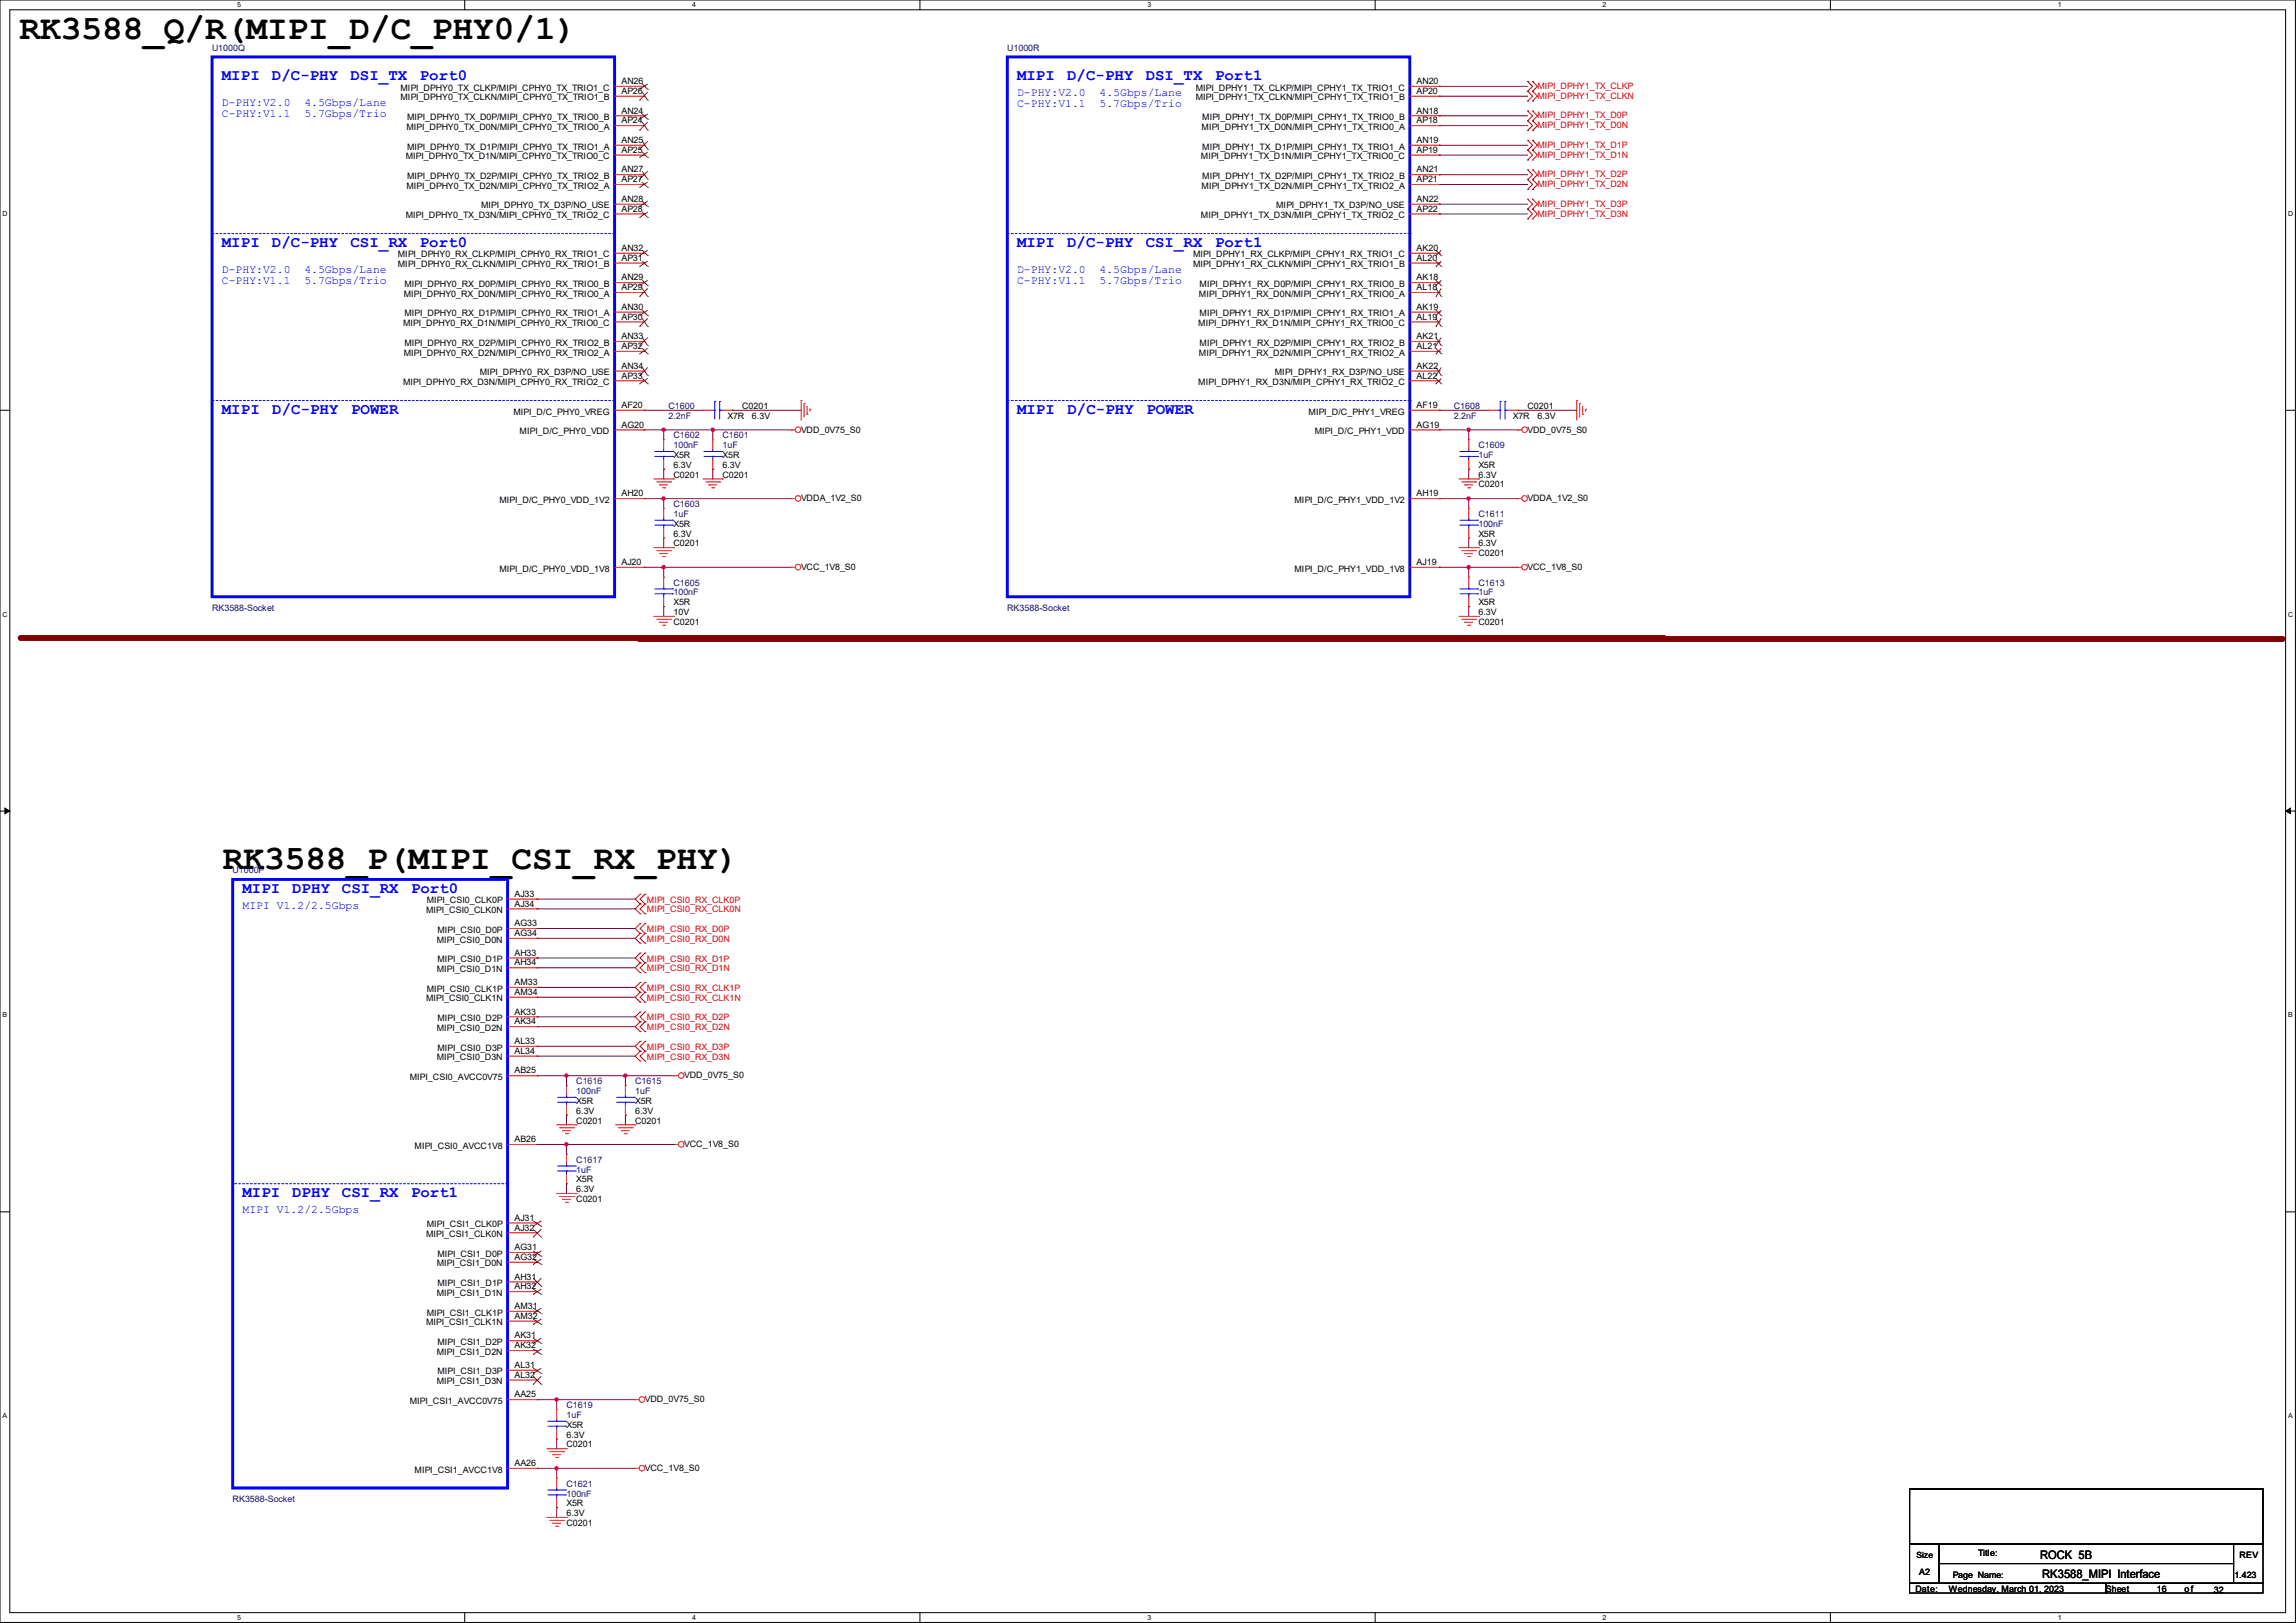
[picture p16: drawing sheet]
<svg xmlns="http://www.w3.org/2000/svg" width="297mm" height="210mm" viewBox="0 0 297 210" stroke-linecap="round" stroke-linejoin="round" font-family="sans-serif">
<defs><g id="words">
<g font-size="4.4">
<text x="2.5" y="5">RK3588_Q/R(MIPI_D/C_PHY0/1)</text>
<text x="28.8" y="112.4">RK3588_P(MIPI_CSI_RX_PHY)</text>
</g>
<g font-size="2" fill="#00f">
<text x="28.7" y="10.3">MIPI</text>
<text x="35.2" y="10.3">D/C-PHY</text>
<text x="45.3" y="10.3">DSI_TX</text>
<text x="54.3" y="10.3">Port0</text>
<text x="131.6" y="10.3">MIPI</text>
<text x="138" y="10.3">D/C-PHY</text>
<text x="148.2" y="10.3">DSI_TX</text>
<text x="157.2" y="10.3">Port1</text>
<text x="28.7" y="31.9">MIPI</text>
<text x="35.2" y="31.9">D/C-PHY</text>
<text x="45.3" y="31.9">CSI_RX</text>
<text x="54.3" y="31.9">Port0</text>
<text x="131.6" y="31.9">MIPI</text>
<text x="138" y="31.9">D/C-PHY</text>
<text x="148.2" y="31.9">CSI_RX</text>
<text x="157.2" y="31.9">Port1</text>
<text x="28.7" y="53.5">MIPI</text>
<text x="35.2" y="53.5">D/C-PHY</text>
<text x="45.4" y="53.5">POWER</text>
<text x="131.6" y="53.5">MIPI</text>
<text x="138.1" y="53.5">D/C-PHY</text>
<text x="148.3" y="53.5">POWER</text>
<text x="31.4" y="115.5">MIPI</text>
<text x="37.8" y="115.5">DPHY</text>
<text x="44.2" y="115.5">CSI_RX</text>
<text x="53.2" y="115.5">Port0</text>
<text x="31.4" y="154.9">MIPI</text>
<text x="37.8" y="154.9">DPHY</text>
<text x="44.2" y="154.9">CSI_RX</text>
<text x="53.2" y="154.9">Port1</text>
</g>
<g font-size="1.5" fill="#00f">
<text x="28.7" y="13.7">D-PHY:V2.0</text>
<text x="28.7" y="15.2">C-PHY:V1.1</text>
<text x="39.4" y="13.7">4.5Gbps/Lane</text>
<text x="39.4" y="15.2">5.7Gbps/Trio</text>
<text x="131.6" y="12.4">D-PHY:V2.0</text>
<text x="131.6" y="13.9">C-PHY:V1.1</text>
<text x="142.2" y="12.4">4.5Gbps/Lane</text>
<text x="142.2" y="13.9">5.7Gbps/Trio</text>
<text x="28.7" y="35.3">D-PHY:V2.0</text>
<text x="39.4" y="35.3">4.5Gbps/Lane</text>
<text x="131.6" y="35.3">D-PHY:V2.0</text>
<text x="142.2" y="35.3">4.5Gbps/Lane</text>
<text x="28.7" y="36.7">C-PHY:V1.1</text>
<text x="39.4" y="36.7">5.7Gbps/Trio</text>
<text x="131.6" y="36.7">C-PHY:V1.1</text>
<text x="142.2" y="36.7">5.7Gbps/Trio</text>
<text x="31.4" y="117.6">MIPI V1.2/2.5Gbps</text>
<text x="31.4" y="156.9">MIPI V1.2/2.5Gbps</text>
</g>
<g font-size="1.5">
<text x="263.9" y="201.7">ROCK 5B</text>
<text x="264.2" y="204.2">RK3588_MIPI Interface</text>
</g>
<g font-size="1.1" fill="#000080">
<text x="27.4" y="6.6">U1000Q</text>
<text x="130.3" y="6.6">U1000R</text>
<text x="86.5" y="52.9">C1600</text>
<text x="188.1" y="52.9">C1608</text>
<text x="86.5" y="54.2">2.2nF</text>
<text x="87.1" y="56.7">C1602</text>
<text x="87.1" y="58">100nF</text>
<text x="93.5" y="56.7">C1601</text>
<text x="93.5" y="58">1uF</text>
<text x="188.1" y="54.2">2.2nF</text>
<text x="191.2" y="58">C1609</text>
<text x="191.2" y="59.3">1uF</text>
<text x="87.1" y="65.6">C1603</text>
<text x="87.1" y="66.9">1uF</text>
<text x="191.2" y="66.9">C1611</text>
<text x="191.2" y="68.2">100nF</text>
<text x="87.1" y="75.8">C1605</text>
<text x="87.1" y="77">100nF</text>
<text x="191.2" y="75.8">C1613</text>
<text x="191.2" y="77">1uF</text>
<text x="27.4" y="79.1">RK3588-Socket</text>
<text x="130.3" y="79.1">RK3588-Socket</text>
<text x="30.1" y="113">U1000P</text>
<text x="74.5" y="140.3">C1616</text>
<text x="74.5" y="141.6">100nF</text>
<text x="82.2" y="140.3">C1615</text>
<text x="82.2" y="141.6">1uF</text>
<text x="74.5" y="150.5">C1617</text>
<text x="74.5" y="151.7">1uF</text>
<text x="73.3" y="182.2">C1619</text>
<text x="73.3" y="183.5">1uF</text>
<text x="30.1" y="194.4">RK3588-Socket</text>
<text x="73.3" y="192.4">C1621</text>
<text x="73.3" y="193.6">100nF</text>
</g>
<g font-size="1.1">
<text x="51.8" y="11.7">MIPI_DPHY0_TX_CLKP/MIPI_CPHY0_TX_TRIO1_C</text>
<text x="80.4" y="10.9">AN26</text>
<text x="154.7" y="11.7">MIPI_DPHY1_TX_CLKP/MIPI_CPHY1_TX_TRIO1_C</text>
<text x="183.2" y="10.9">AN20</text>
<text x="51.8" y="13">MIPI_DPHY0_TX_CLKN/MIPI_CPHY0_TX_TRIO1_B</text>
<text x="52.6" y="16.8">MIPI_DPHY0_TX_D0N/MIPI_CPHY0_TX_TRIO0_A</text>
<text x="52.7" y="15.5">MIPI_DPHY0_TX_D0P/MIPI_CPHY0_TX_TRIO0_B</text>
<text x="80.4" y="14.7">AN24</text>
<text x="80.4" y="16">AP24</text>
<text x="80.4" y="12.2">AP26</text>
<text x="154.7" y="13">MIPI_DPHY1_TX_CLKN/MIPI_CPHY1_TX_TRIO1_B</text>
<text x="155.4" y="16.8">MIPI_DPHY1_TX_D0N/MIPI_CPHY1_TX_TRIO0_A</text>
<text x="155.5" y="15.5">MIPI_DPHY1_TX_D0P/MIPI_CPHY1_TX_TRIO0_B</text>
<text x="183.2" y="14.7">AN18</text>
<text x="183.2" y="16">AP18</text>
<text x="183.2" y="12.2">AP20</text>
<text x="52.5" y="20.6">MIPI_DPHY0_TX_D1N/MIPI_CPHY0_TX_TRIO0_C</text>
<text x="52.7" y="19.3">MIPI_DPHY0_TX_D1P/MIPI_CPHY0_TX_TRIO1_A</text>
<text x="52.7" y="23.2">MIPI_DPHY0_TX_D2P/MIPI_CPHY0_TX_TRIO2_B</text>
<text x="80.4" y="18.5">AN25</text>
<text x="80.4" y="22.3">AN27</text>
<text x="80.4" y="19.8">AP25</text>
<text x="80.4" y="23.6">AP27</text>
<text x="155.3" y="20.6">MIPI_DPHY1_TX_D1N/MIPI_CPHY1_TX_TRIO0_C</text>
<text x="155.5" y="19.3">MIPI_DPHY1_TX_D1P/MIPI_CPHY1_TX_TRIO1_A</text>
<text x="155.5" y="23.2">MIPI_DPHY1_TX_D2P/MIPI_CPHY1_TX_TRIO2_B</text>
<text x="183.2" y="18.5">AN19</text>
<text x="183.2" y="22.3">AN21</text>
<text x="183.2" y="19.8">AP19</text>
<text x="183.2" y="23.6">AP21</text>
<text x="52.5" y="28.2">MIPI_DPHY0_TX_D3N/MIPI_CPHY0_TX_TRIO2_C</text>
<text x="52.6" y="24.4">MIPI_DPHY0_TX_D2N/MIPI_CPHY0_TX_TRIO2_A</text>
<text x="62.2" y="27">MIPI_DPHY0_TX_D3P/NO_USE</text>
<text x="80.4" y="26.1">AN28</text>
<text x="80.4" y="27.4">AP28</text>
<text x="155.3" y="28.2">MIPI_DPHY1_TX_D3N/MIPI_CPHY1_TX_TRIO2_C</text>
<text x="155.4" y="24.4">MIPI_DPHY1_TX_D2N/MIPI_CPHY1_TX_TRIO2_A</text>
<text x="165.1" y="27">MIPI_DPHY1_TX_D3P/NO_USE</text>
<text x="183.2" y="26.1">AN22</text>
<text x="183.2" y="27.4">AP22</text>
<text x="51.5" y="33.3">MIPI_DPHY0_RX_CLKP/MIPI_CPHY0_RX_TRIO1_C</text>
<text x="51.5" y="34.6">MIPI_DPHY0_RX_CLKN/MIPI_CPHY0_RX_TRIO1_B</text>
<text x="80.4" y="32.5">AN32</text>
<text x="80.4" y="33.7">AP31</text>
<text x="154.3" y="33.3">MIPI_DPHY1_RX_CLKP/MIPI_CPHY1_RX_TRIO1_C</text>
<text x="154.3" y="34.6">MIPI_DPHY1_RX_CLKN/MIPI_CPHY1_RX_TRIO1_B</text>
<text x="183.2" y="32.5">AK20</text>
<text x="183.2" y="33.7">AL20</text>
<text x="52.2" y="38.4">MIPI_DPHY0_RX_D0N/MIPI_CPHY0_RX_TRIO0_A</text>
<text x="52.3" y="37.1">MIPI_DPHY0_RX_D0P/MIPI_CPHY0_RX_TRIO0_B</text>
<text x="52.3" y="40.9">MIPI_DPHY0_RX_D1P/MIPI_CPHY0_RX_TRIO1_A</text>
<text x="80.4" y="36.3">AN29</text>
<text x="80.4" y="40.1">AN30</text>
<text x="80.4" y="37.6">AP29</text>
<text x="80.4" y="41.4">AP30</text>
<text x="155.1" y="38.4">MIPI_DPHY1_RX_D0N/MIPI_CPHY1_RX_TRIO0_A</text>
<text x="155.2" y="37.1">MIPI_DPHY1_RX_D0P/MIPI_CPHY1_RX_TRIO0_B</text>
<text x="155.2" y="40.9">MIPI_DPHY1_RX_D1P/MIPI_CPHY1_RX_TRIO1_A</text>
<text x="183.2" y="36.3">AK18</text>
<text x="183.2" y="40.1">AK19</text>
<text x="183.2" y="37.6">AL18</text>
<text x="183.2" y="41.4">AL19</text>
<text x="52.2" y="42.2">MIPI_DPHY0_RX_D1N/MIPI_CPHY0_RX_TRIO0_C</text>
<text x="52.2" y="46">MIPI_DPHY0_RX_D2N/MIPI_CPHY0_RX_TRIO2_A</text>
<text x="52.3" y="44.7">MIPI_DPHY0_RX_D2P/MIPI_CPHY0_RX_TRIO2_B</text>
<text x="80.4" y="43.9">AN33</text>
<text x="80.4" y="47.7">AN34</text>
<text x="80.4" y="45.2">AP32</text>
<text x="155" y="42.2">MIPI_DPHY1_RX_D1N/MIPI_CPHY1_RX_TRIO0_C</text>
<text x="155.1" y="46">MIPI_DPHY1_RX_D2N/MIPI_CPHY1_RX_TRIO2_A</text>
<text x="155.2" y="44.7">MIPI_DPHY1_RX_D2P/MIPI_CPHY1_RX_TRIO2_B</text>
<text x="183.2" y="43.9">AK21</text>
<text x="183.2" y="47.7">AK22</text>
<text x="183.2" y="45.2">AL21</text>
<text x="52.2" y="49.8">MIPI_DPHY0_RX_D3N/MIPI_CPHY0_RX_TRIO2_C</text>
<text x="62.1" y="48.6">MIPI_DPHY0_RX_D3P/NO_USE</text>
<text x="66.4" y="53.6">MIPI_D/C_PHY0_VREG</text>
<text x="80.4" y="52.8">AF20</text>
<text x="80.4" y="49">AP33</text>
<text x="96" y="52.9">C0201</text>
<text x="155" y="49.8">MIPI_DPHY1_RX_D3N/MIPI_CPHY1_RX_TRIO2_C</text>
<text x="164.9" y="48.6">MIPI_DPHY1_RX_D3P/NO_USE</text>
<text x="169.3" y="53.6">MIPI_D/C_PHY1_VREG</text>
<text x="183.2" y="52.8">AF19</text>
<text x="183.2" y="49">AL22</text>
<text x="197.6" y="52.9">C0201</text>
<text x="67.2" y="56.2">MIPI_D/C_PHY0_VDD</text>
<text x="80.4" y="55.3">AG20</text>
<text x="87.1" y="59.3">X5R</text>
<text x="93.5" y="59.3">X5R</text>
<text x="94.1" y="54.2">X7R</text>
<text x="97.3" y="54.2">6.3V</text>
<text x="103.6" y="56">VDD_0V75_S0</text>
<text x="170.1" y="56.2">MIPI_D/C_PHY1_VDD</text>
<text x="183.2" y="55.3">AG19</text>
<text x="195.7" y="54.2">X7R</text>
<text x="197.6" y="56">VDD_0V75_S0</text>
<text x="198.9" y="54.2">6.3V</text>
<text x="64.6" y="65.1">MIPI_D/C_PHY0_VDD_1V2</text>
<text x="80.4" y="64.2">AH20</text>
<text x="87.1" y="61.8">C0201</text>
<text x="87.1" y="60.5">6.3V</text>
<text x="93.5" y="61.8">C0201</text>
<text x="93.5" y="60.5">6.3V</text>
<text x="103.6" y="64.9">VDDA_1V2_S0</text>
<text x="167.5" y="65.1">MIPI_D/C_PHY1_VDD_1V2</text>
<text x="183.2" y="64.2">AH19</text>
<text x="191.2" y="63.1">C0201</text>
<text x="191.2" y="61.8">6.3V</text>
<text x="191.2" y="60.5">X5R</text>
<text x="197.6" y="64.9">VDDA_1V2_S0</text>
<text x="87.1" y="70.7">C0201</text>
<text x="87.1" y="69.4">6.3V</text>
<text x="87.1" y="68.2">X5R</text>
<text x="191.2" y="72">C0201</text>
<text x="191.2" y="70.7">6.3V</text>
<text x="191.2" y="69.4">X5R</text>
<text x="64.6" y="74">MIPI_D/C_PHY0_VDD_1V8</text>
<text x="80.4" y="73.1">AJ20</text>
<text x="103.6" y="73.7">VCC_1V8_S0</text>
<text x="167.5" y="74">MIPI_D/C_PHY1_VDD_1V8</text>
<text x="183.2" y="73.1">AJ19</text>
<text x="197.6" y="73.7">VCC_1V8_S0</text>
<text x="87.1" y="80.9">C0201</text>
<text x="87.1" y="79.6">10V</text>
<text x="87.1" y="78.3">X5R</text>
<text x="191.2" y="80.9">C0201</text>
<text x="191.2" y="79.6">6.3V</text>
<text x="191.2" y="78.3">X5R</text>
<text x="55.1" y="118.2">MIPI_CSI0_CLK0N</text>
<text x="55.2" y="116.9">MIPI_CSI0_CLK0P</text>
<text x="66.5" y="119.8">AG33</text>
<text x="66.5" y="116">AJ33</text>
<text x="66.5" y="117.3">AJ34</text>
<text x="56.5" y="122">MIPI_CSI0_D0N</text>
<text x="56.5" y="125.8">MIPI_CSI0_D1N</text>
<text x="56.6" y="120.7">MIPI_CSI0_D0P</text>
<text x="56.6" y="124.5">MIPI_CSI0_D1P</text>
<text x="66.5" y="121.1">AG34</text>
<text x="66.5" y="123.7">AH33</text>
<text x="66.5" y="124.9">AH34</text>
<text x="55.1" y="129.6">MIPI_CSI0_CLK1N</text>
<text x="55.2" y="128.3">MIPI_CSI0_CLK1P</text>
<text x="66.5" y="131.3">AK33</text>
<text x="66.5" y="127.5">AM33</text>
<text x="66.5" y="128.7">AM34</text>
<text x="56.5" y="133.4">MIPI_CSI0_D2N</text>
<text x="56.5" y="137.2">MIPI_CSI0_D3N</text>
<text x="56.6" y="132.1">MIPI_CSI0_D2P</text>
<text x="56.6" y="135.9">MIPI_CSI0_D3P</text>
<text x="66.5" y="132.5">AK34</text>
<text x="66.5" y="135.1">AL33</text>
<text x="66.5" y="136.4">AL34</text>
<text x="53" y="139.7">MIPI_CSI0_AVCC0V75</text>
<text x="66.5" y="138.9">AB25</text>
<text x="74.5" y="142.8">X5R</text>
<text x="82.2" y="142.8">X5R</text>
<text x="88.5" y="139.5">VDD_0V75_S0</text>
<text x="53.6" y="148.6">MIPI_CSI0_AVCC1V8</text>
<text x="66.5" y="147.8">AB26</text>
<text x="74.5" y="145.4">C0201</text>
<text x="74.5" y="144.1">6.3V</text>
<text x="82.2" y="145.4">C0201</text>
<text x="82.2" y="144.1">6.3V</text>
<text x="88.5" y="148.4">VCC_1V8_S0</text>
<text x="74.5" y="155.5">C0201</text>
<text x="74.5" y="154.3">6.3V</text>
<text x="74.5" y="153">X5R</text>
<text x="55.1" y="160.1">MIPI_CSI1_CLK0N</text>
<text x="55.2" y="158.8">MIPI_CSI1_CLK0P</text>
<text x="66.5" y="161.8">AG31</text>
<text x="66.5" y="157.9">AJ31</text>
<text x="66.5" y="159.2">AJ32</text>
<text x="56.5" y="163.9">MIPI_CSI1_D0N</text>
<text x="56.5" y="167.7">MIPI_CSI1_D1N</text>
<text x="56.6" y="162.6">MIPI_CSI1_D0P</text>
<text x="56.6" y="166.4">MIPI_CSI1_D1P</text>
<text x="66.5" y="163">AG32</text>
<text x="66.5" y="165.6">AH31</text>
<text x="66.5" y="166.8">AH32</text>
<text x="55.1" y="171.5">MIPI_CSI1_CLK1N</text>
<text x="55.2" y="170.2">MIPI_CSI1_CLK1P</text>
<text x="66.5" y="173.2">AK31</text>
<text x="66.5" y="169.4">AM31</text>
<text x="66.5" y="170.6">AM32</text>
<text x="56.5" y="175.3">MIPI_CSI1_D2N</text>
<text x="56.5" y="179.1">MIPI_CSI1_D3N</text>
<text x="56.6" y="174">MIPI_CSI1_D2P</text>
<text x="56.6" y="177.8">MIPI_CSI1_D3P</text>
<text x="66.5" y="174.5">AK32</text>
<text x="66.5" y="177">AL31</text>
<text x="66.5" y="178.3">AL32</text>
<text x="53" y="181.7">MIPI_CSI1_AVCC0V75</text>
<text x="66.5" y="180.8">AA25</text>
<text x="73.3" y="184.7">X5R</text>
<text x="83.4" y="181.4">VDD_0V75_S0</text>
<text x="53.6" y="190.5">MIPI_CSI1_AVCC1V8</text>
<text x="66.5" y="189.7">AA26</text>
<text x="73.3" y="187.3">C0201</text>
<text x="73.3" y="186">6.3V</text>
<text x="83.4" y="190.3">VCC_1V8_S0</text>
<text x="73.3" y="197.4">C0201</text>
<text x="73.3" y="196.2">6.3V</text>
<text x="73.3" y="194.9">X5R</text>
<text x="247.9" y="201.6">Size</text>
<text x="248.3" y="203.8">A2</text>
<text x="255.9" y="201.4">Title:</text>
<text x="289.7" y="201.6">REV</text>
<text x="247.8" y="206">Date:</text>
<text x="252.1" y="206">Wednesday, March 01, 2023</text>
<text x="252.6" y="204.2">Page Name:</text>
<text x="272.4" y="206">Sheet</text>
<text x="279" y="206">16</text>
<text x="282.6" y="206">o f</text>
<text x="286.4" y="206.1">32</text>
<text x="289" y="204.2">1.423</text>
</g>
<g font-size="1.1" fill="#d50000">
<text x="198.9" y="11.5">MIPI_DPHY1_TX_CLKP</text>
<text x="198.9" y="16.6">MIPI_DPHY1_TX_D0N</text>
<text x="198.9" y="15.3">MIPI_DPHY1_TX_D0P</text>
<text x="198.9" y="12.8">MIPI_DPHY1_TX_CLKN</text>
<text x="198.9" y="20.4">MIPI_DPHY1_TX_D1N</text>
<text x="198.9" y="19.1">MIPI_DPHY1_TX_D1P</text>
<text x="198.9" y="22.9">MIPI_DPHY1_TX_D2P</text>
<text x="198.9" y="24.2">MIPI_DPHY1_TX_D2N</text>
<text x="198.9" y="28">MIPI_DPHY1_TX_D3N</text>
<text x="198.9" y="26.8">MIPI_DPHY1_TX_D3P</text>
<text x="83.7" y="116.8">MIPI_CSI0_RX_CLK0P</text>
<text x="83.7" y="118.1">MIPI_CSI0_RX_CLK0N</text>
<text x="83.7" y="120.6">MIPI_CSI0_RX_D0P</text>
<text x="83.7" y="121.9">MIPI_CSI0_RX_D0N</text>
<text x="83.7" y="124.4">MIPI_CSI0_RX_D1P</text>
<text x="83.7" y="125.7">MIPI_CSI0_RX_D1N</text>
<text x="83.7" y="128.2">MIPI_CSI0_RX_CLK1P</text>
<text x="83.7" y="129.5">MIPI_CSI0_RX_CLK1N</text>
<text x="83.7" y="132">MIPI_CSI0_RX_D2P</text>
<text x="83.7" y="133.3">MIPI_CSI0_RX_D2N</text>
<text x="83.7" y="135.8">MIPI_CSI0_RX_D3P</text>
<text x="83.7" y="137.1">MIPI_CSI0_RX_D3N</text>
</g>
<g font-size=".9">
<text x="30.7" y=".9">5</text>
<text x="89.5" y=".9">4</text>
<text x="148.4" y=".9">3</text>
<text x="207.3" y=".9">2</text>
<text x="266.2" y=".9">1</text>
<text x=".3" y="28">D</text>
<text x="296" y="28">D</text>
<text x=".3" y="79.8">C</text>
<text x="296" y="79.8">C</text>
<text x=".3" y="131.7">B</text>
<text x="296" y="131.7">B</text>
<text x=".3" y="183.5">A</text>
<text x="296" y="183.5">A</text>
<text x="30.7" y="209.6">5</text>
<text x="89.5" y="209.6">4</text>
<text x="148.4" y="209.6">3</text>
<text x="207.3" y="209.6">2</text>
<text x="266.2" y="209.6">1</text>
</g>
</g></defs>
<path d="M0 0h296.9v209.9h-296.9zM1.3 1.3h294.4v207.4h-294.4z" fill="none" stroke="#000" stroke-width=".13"/>
<g fill="#fff">
<path d="M30.7 .1h.5v1h-.5z"/>
<path d="M30.7 208.8h.5v1h-.5z"/>
</g>
<path d="M60.1 0v1.3M60.1 208.7v1.2" fill="none" stroke="#000" stroke-width=".13"/>
<g fill="#fff">
<path d="M89.5 .1h.5v1h-.5z"/>
<path d="M89.5 208.8h.5v1h-.5z"/>
</g>
<path d="M119 0v1.3M119 208.7v1.2" fill="none" stroke="#000" stroke-width=".13"/>
<g fill="#fff">
<path d="M148.4 .1h.5v1h-.5z"/>
<path d="M148.4 208.8h.5v1h-.5z"/>
</g>
<path d="M177.9 0v1.3M177.9 208.7v1.2" fill="none" stroke="#000" stroke-width=".13"/>
<g fill="#fff">
<path d="M207.3 .1h.5v1h-.5z"/>
<path d="M207.3 208.8h.5v1h-.5z"/>
</g>
<path d="M236.8 0v1.3M236.8 208.7v1.2" fill="none" stroke="#000" stroke-width=".13"/>
<g fill="#fff">
<path d="M266.2 .1h.5v1h-.5z"/>
<path d="M266.2 208.8h.5v1h-.5z"/>
<path d="M.3 27.2h.7v1h-.7z"/>
<path d="M296 27.2h.6v1h-.6z"/>
<path d="M.3 79h.7v1h-.7z"/>
<path d="M296 79h.6v1h-.6z"/>
</g>
<path d="M0 53.1h1.3M295.7 53.1h1.2" fill="none" stroke="#000" stroke-width=".13"/>
<g fill="#fff">
<path d="M.3 130.9h.6v1h-.6z"/>
<path d="M296 130.9h.6v1h-.6z"/>
</g>
<path d="M0 104.9h1.3M295.7 104.9h1.2" fill="none" stroke="#000" stroke-width=".13"/>
<path d="M.6 104.6l.7 .3-.7 .4zM295.7 104.9l.6-.3v.7z" fill="#000" stroke="#000" stroke-width=".13"/>
<g fill="#fff">
<path d="M.3 182.7h.6v1h-.6z"/>
<path d="M296 182.7h.5v1h-.5z"/>
</g>
<path d="M0 156.8h1.3M295.7 156.8h1.2" fill="none" stroke="#000" stroke-width=".13"/>
<path d="M2.7 82.5h212.4" fill="none" stroke="#800000" stroke-width=".76"/>
<circle cx="215.1" cy="82.5" r=".38" fill="#800000"/>
<path d="M82.7 82.7h212.4" fill="none" stroke="#800000" stroke-width=".76"/>
<circle cx="295.1" cy="82.7" r=".38" fill="#800000"/>
<g fill="none" stroke="#800040" stroke-width=".13">
<path d="M186.2 16.3h.1M186.2 15h.1M186.2 18.8h.1M186.2 12.4h.1M186.2 11.2h.1M186.2 16.3h11.4M186.2 15h11.4M186.2 18.8h11.4M186.2 12.4h11.4M186.2 11.2h11.4M186.2 20.1h.1M186.2 23.9h.1"/>
<path d="M186.2 22.6h.1M186.2 27.7h.1M186.2 26.4h.1M186.2 20.1h11.4M186.2 23.9h11.4M186.2 22.6h11.4M186.2 27.7h11.4M186.2 26.4h11.4M83.3 55.6h.1M83.3 53.1h.1M83.3 55.6h19.1M83.3 53.1h7.6"/>
<path d="M85.9 55.6h.1M85.9 55.6v1.3M92.2 55.6h.1M92.2 55.6v1.3M94.7 53.1h.1M94.7 53.1h8.9M186.2 55.6h.1M186.2 53.1h.1M186.2 55.6h10.1M186.2 53.1h6.3M190 55.6h.1M190 55.6v1.3"/>
<path d="M196.3 53.1h.1M196.3 53.1h7.7M83.3 73.4h.1M83.3 64.5h.1M83.3 73.4h19.1M83.3 64.5h19.1M85.9 69.6h.1M85.9 60.7h.1M85.9 64.5h.1M85.9 78.5h.1M85.9 73.4h.1M85.9 60.7v1.3"/>
<path d="M85.9 64.5v1.3M85.9 69.6v1.3M85.9 73.4v1.3M85.9 78.5v1.3M92.2 60.7h.1M92.2 60.7v1.3M186.2 73.4h.1M186.2 64.5h.1M186.2 73.4h10.1M186.2 64.5h10.1M190 78.5h.1M190 73.4h.1"/>
<path d="M190 60.7h.1M190 64.5h.1M190 69.6h.1M190 60.7v1.3M190 64.5v1.3M190 69.6v1.3M190 73.4v1.3M190 78.5v1.3M69.5 117.6h.1M69.5 116.3h.1M69.5 117.6h12.7M69.5 116.3h12.7"/>
<path d="M69.5 132.8h.1M69.5 136.7h.1M69.5 121.4h.1M69.5 125.2h.1M69.5 129h.1M69.5 139.2h.1M69.5 135.4h.1M69.5 131.6h.1M69.5 127.8h.1M69.5 124h.1M69.5 120.1h.1M69.5 132.8h12.7"/>
<path d="M69.5 136.7h12.7M69.5 121.4h12.7M69.5 125.2h12.7M69.5 129h12.7M69.5 139.2h17.7M69.5 135.4h12.7M69.5 131.6h12.7M69.5 127.8h12.7M69.5 124h12.7M69.5 120.1h12.7M73.3 139.2h.1M73.3 139.2v1.3"/>
<path d="M80.9 139.2h.1M80.9 139.2v1.3M69.5 148.1h.1M69.5 148.1h17.7M73.3 144.3h.1M73.3 153.2h.1M73.3 148.1h.1M73.3 144.3v1.2M73.3 148.1v1.3M73.3 153.2v1.2M80.9 144.3h.1M80.9 144.3v1.2"/>
<path d="M69.5 181.1h.1M69.5 190h.1M69.5 181.1h12.7M69.5 190h12.7M72 186.2h.1M72 190h.1M72 181.1h.1M72 195.1h.1M72 181.1v1.3M72 186.2v1.3M72 190v1.3M72 195.1v1.2"/>
</g>
<g fill="#f0f" stroke="#f0f" stroke-width=".13">
<circle cx="85.8" cy="55.6" r=".23"/>
<circle cx="85.8" cy="64.5" r=".23"/>
<circle cx="92.2" cy="55.6" r=".23"/>
<circle cx="190" cy="73.4" r=".23"/>
<circle cx="190" cy="64.5" r=".23"/>
<circle cx="190" cy="55.6" r=".23"/>
<circle cx="85.8" cy="73.4" r=".23"/>
<circle cx="73.3" cy="148.1" r=".23"/>
<circle cx="80.9" cy="139.2" r=".23"/>
<circle cx="73.3" cy="139.2" r=".23"/>
<circle cx="72" cy="190" r=".23"/>
<circle cx="72" cy="181.1" r=".23"/>
</g>
<g fill="none" stroke="#f00" stroke-width=".13">
<path d="M79.5 15h3.8M79.5 18.8h3.8M79.5 11.2h3.8M79.5 16.3h3.8M79.5 12.4h3.8M83.3 15h.1M83.3 18.8h.1M83.3 11.2h.1M83.3 16.3h.1M83.3 12.4h.1M182.4 15h3.8M182.4 18.8h3.8"/>
<path d="M182.4 11.2h3.8M182.4 16.3h3.8M182.4 12.4h3.8M186.2 15h.1M186.2 18.8h.1M186.2 11.2h.1M186.2 16.3h.1M186.2 12.4h.1M79.5 36.6h3.8M79.5 32.8h3.8M79.5 37.8h3.8M79.5 34h3.8"/>
<path d="M79.5 22.6h3.8M79.5 26.4h3.8M79.5 20.1h3.8M79.5 23.9h3.8M79.5 27.7h3.8M83.3 22.6h.1M83.3 26.4h.1M83.3 36.6h.1M83.3 32.8h.1M83.3 20.1h.1M83.3 23.9h.1M83.3 27.7h.1"/>
<path d="M83.3 37.8h.1M83.3 34h.1M182.4 36.6h3.8M182.4 32.8h3.8M182.4 37.8h3.8M182.4 34h3.8M182.4 22.6h3.8M182.4 26.4h3.8M182.4 20.1h3.8M182.4 23.9h3.8M182.4 27.7h3.8M186.2 36.6h.1"/>
<path d="M186.2 32.8h.1M186.2 37.8h.1M186.2 34h.1M186.2 22.6h.1M186.2 26.4h.1M186.2 20.1h.1M186.2 23.9h.1M186.2 27.7h.1M79.5 55.6h3.8M79.5 53.1h3.8M79.5 40.4h3.8M79.5 44.2h3.8"/>
<path d="M79.5 48h3.8M79.5 41.7h3.8M79.5 45.5h3.8M79.5 49.3h3.8M83.3 53.1h.1M83.3 55.6h.1M83.3 40.4h.1M83.3 44.2h.1M83.3 48h.1M83.3 41.7h.1M83.3 45.5h.1M83.3 49.3h.1"/>
<path d="M85.9 56.9h.1M85.9 56.9v1.3M85.9 59.4v1.3M90.9 53.1h.1M90.9 53.1h1.3M92.2 56.9h.1M92.2 56.9v1.3M92.2 59.4v1.3M93.5 53.1h1.2M94.7 53.1h.1M102.4 55.6h.1M102.4 55.6h.5"/>
<path d="M103.6 51.8h.1M103.6 51.8v2.6M104 52.2h.1M104 52.2v1.8M104.4 53.6h.1M104.4 52.6v1M104.8 53h.1M104.8 53v.2M182.4 55.6h3.8M182.4 53.1h3.8M182.4 40.4h3.8M182.4 44.2h3.8"/>
<path d="M182.4 48h3.8M182.4 41.7h3.8M182.4 45.5h3.8M182.4 49.3h3.8M186.2 53.1h.1M186.2 55.6h.1M186.2 40.4h.1M186.2 44.2h.1M186.2 48h.1M186.2 41.7h.1M186.2 45.5h.1M186.2 49.3h.1"/>
<path d="M190 56.9h.1M190 56.9v1.3M190 59.4v1.3M192.5 53.1h.1M192.5 53.1h1.3M195.1 53.1h1.2M196.3 55.6h.1M196.3 53.1h.1M196.3 55.6h.5M204 51.8h.1M204 51.8v2.6M204.3 52.2h.1"/>
<path d="M204.3 52.2v1.8M204.7 53.6h.1M204.7 52.6v1M205.1 53h.1M205.1 53v.2M79.5 64.5h3.8M79.5 73.4h3.8M83.3 64.5h.1M83.3 73.4h.1M84.6 70.9h2.5M84.6 62h2.5M84.6 79.8h2.5"/>
<path d="M85 71.2h1.7M85 62.4h1.7M85.3 71.6h.1M85.3 62.7h.1M85.3 71.6h1.1M85.3 62.7h1.1M85.7 72h.3M85.7 63.1h.3M85.9 60.7h.1M85.9 65.8h.1M85.9 69.6h.1M85.9 74.7h.1"/>
<path d="M85.9 78.5h.1M85.9 65.8v1.3M85.9 68.3v1.3M85.9 74.7v1.2M85.9 77.2v1.3M86 72h.1M86 63.1h.1M86.7 71.2h.1M86.7 62.4h.1M87.1 70.9h.1M87.1 62h.1M87.1 79.8h.1"/>
<path d="M90.9 62h2.6M91.3 62.4h1.8M91.7 62.7h.1M91.7 62.7h1M92.1 63.1h.2M92.2 60.7h.1M92.3 63.1h.1M93.1 62.4h.1M93.5 62h.1M102.4 64.5h.1M102.4 73.4h.1M102.4 64.5h.5"/>
<path d="M102.4 73.4h.5M182.4 64.5h3.8M182.4 73.4h3.8M186.2 64.5h.1M186.2 73.4h.1M188.7 70.9h2.6M188.7 62h2.6M188.7 79.8h2.6M189.1 71.2h1.8M189.1 62.4h1.8M189.5 62.7h.1M189.5 71.6h.1"/>
<path d="M189.5 71.6h1M189.5 62.7h1M189.9 72h.2M189.9 63.1h.2M190 60.7h.1M190 65.8h.1M190 69.6h.1M190 74.7h.1M190 78.5h.1M190 65.8v1.3M190 68.3v1.3M190 74.7v1.2"/>
<path d="M190 77.2v1.3M190.1 63.1h.1M190.1 72h.1M190.9 62.4h.1M190.9 71.2h.1M191.3 62h.1M191.3 70.9h.1M191.3 79.8h.1M196.3 73.4h.1M196.3 64.5h.1M196.3 64.5h.5M196.3 73.4h.5"/>
<path d="M85 80.1h1.7M85.3 80.5h.1M85.3 80.5h1.1M85.7 80.9h.3M86 80.9h.1M86.7 80.1h.1M189.1 80.1h1.8M189.5 80.5h.1M189.5 80.5h1M189.9 80.9h.2M190.1 80.9h.1M190.9 80.1h.1"/>
<path d="M65.7 116.3h3.8M65.7 117.6h3.8M69.5 116.3h.1M69.5 117.6h.1M65.7 139.2h3.8M65.7 120.1h3.8M65.7 121.4h3.8M65.7 124h3.8M65.7 125.2h3.8M65.7 131.6h3.8M65.7 132.8h3.8M65.7 135.4h3.8"/>
<path d="M65.7 136.7h3.8M65.7 127.8h3.8M65.7 129h3.8M69.5 139.2h.1M69.5 120.1h.1M69.5 121.4h.1M69.5 124h.1M69.5 125.2h.1M69.5 131.6h.1M69.5 132.8h.1M69.5 135.4h.1M69.5 136.7h.1"/>
<path d="M69.5 127.8h.1M69.5 129h.1M87.2 139.2h.1M87.2 139.2h.6M65.7 148.1h3.8M65.7 158.2h3.8M65.7 159.5h3.8M69.5 148.1h.1M69.5 158.2h.1M69.5 159.5h.1M72 154.4h2.5M72 145.5h2.5"/>
<path d="M72.4 154.8h1.8M72.4 145.9h1.8M72.8 155.2h.1M72.8 146.3h.1M72.8 155.2h1M72.8 146.3h1M73.2 155.6h.2M73.2 146.7h.2M73.3 140.5h.1M73.3 144.3h.1M73.3 149.4h.1M73.3 153.2h.1"/>
<path d="M73.3 140.5v1.2M73.3 143v1.3M73.3 149.4v1.2M73.3 151.9v1.3M73.4 155.6h.1M73.4 146.7h.1M74.2 154.8h.1M74.2 145.9h.1M74.5 154.4h.1M74.5 145.5h.1M79.6 145.5h2.6M80 145.9h1.8"/>
<path d="M80.4 146.3h.1M80.4 146.3h1M80.8 146.7h.2M80.9 140.5h.1M80.9 144.3h.1M80.9 140.5v1.2M80.9 143v1.3M81 146.7h.1M81.8 145.9h.1M82.2 145.5h.1M87.2 148.1h.1M87.2 148.1h.6"/>
<path d="M65.7 162.1h3.8M65.7 163.3h3.8M65.7 165.9h3.8M65.7 167.1h3.8M65.7 173.5h3.8M65.7 174.8h3.8M65.7 177.3h3.8M65.7 178.6h3.8M65.7 169.7h3.8M65.7 170.9h3.8M69.5 162.1h.1M69.5 163.3h.1"/>
<path d="M69.5 165.9h.1M69.5 167.1h.1M69.5 173.5h.1M69.5 174.8h.1M69.5 177.3h.1M69.5 178.6h.1M69.5 169.7h.1M69.5 170.9h.1M65.7 181.1h3.8M65.7 190h3.8M69.5 181.1h.1M69.5 190h.1"/>
<path d="M70.7 187.5h2.6M70.7 196.3h2.6M71.1 187.8h1.8M71.1 196.7h1.8M71.5 188.2h.1M71.5 197.1h.1M71.5 188.2h1M71.5 197.1h1M71.9 188.6h.2M71.9 197.5h.2M72 182.4h.1M72 186.2h.1"/>
<path d="M72 191.3h.1M72 195.1h.1M72 182.4v1.2M72 184.9v1.3M72 191.3v1.2M72 193.8v1.3M72.1 188.6h.1M72.1 197.5h.1M72.9 187.8h.1M72.9 196.7h.1M73.3 187.5h.1M73.3 196.3h.1"/>
<path d="M82.2 181.1h.1M82.2 190h.1M82.2 181.1h.5M82.2 190h.5"/>
<circle cx="103.2" cy="55.6" r=".36"/>
<circle cx="197.2" cy="55.6" r=".36"/>
<circle cx="103.2" cy="73.4" r=".36"/>
<circle cx="103.2" cy="64.5" r=".36"/>
<circle cx="197.2" cy="64.5" r=".36"/>
<circle cx="197.2" cy="73.4" r=".36"/>
<circle cx="88.1" cy="139.2" r=".36"/>
<circle cx="88.1" cy="148.1" r=".36"/>
<circle cx="83" cy="181.1" r=".36"/>
<circle cx="83" cy="190" r=".36"/>
</g>
<g fill="none" stroke="#d50000" stroke-width=".13">
<path d="M197.6 16.9h.1M197.6 15.6h.1M197.6 14.4h.1M197.6 19.4h.1M197.6 18.2h.1M197.6 13.1h.1M197.6 11.8h.1M197.6 10.5h.1M197.6 15.6l.6 .7-.6 .6M197.6 14.4l.6 .6-.6 .6M197.6 19.4l.6 .7-.6 .6M197.6 18.2l.6 .6-.6 .6"/>
<path d="M197.6 11.8l.6 .6-.6 .7M197.6 10.5l.6 .7-.6 .6M198.2 16.9h.1M198.2 15.6h.1M198.2 14.4h.1M198.2 19.4h.1M198.2 18.2h.1M198.2 13.1h.1M198.2 11.8h.1M198.2 10.5h.1M198.2 15.6l.7 .7-.7 .6M198.2 14.4l.7 .6-.7 .6"/>
<path d="M198.2 19.4l.7 .7-.7 .6M198.2 18.2l.7 .6-.7 .6M198.2 11.8l.7 .6-.7 .7M198.2 10.5l.7 .7-.7 .6M197.6 20.7h.1M197.6 24.5h.1M197.6 23.2h.1M197.6 22h.1M197.6 28.3h.1M197.6 27.1h.1M197.6 25.8h.1M197.6 23.2l.6 .7-.6 .6"/>
<path d="M197.6 22l.6 .6-.6 .6M197.6 27.1l.6 .6-.6 .6M197.6 25.8l.6 .6-.6 .7M198.2 20.7h.1M198.2 24.5h.1M198.2 23.2h.1M198.2 22h.1M198.2 28.3h.1M198.2 27.1h.1M198.2 25.8h.1M198.2 23.2l.7 .7-.7 .6M198.2 22l.7 .6-.7 .6"/>
<path d="M198.2 27.1l.7 .6-.7 .6M198.2 25.8l.7 .6-.7 .7M82.8 115.7h.1M82.8 117h.1M82.8 118.2h.1M82.8 119.5h.1M82.8 115.7l-.6 .6 .6 .7M82.8 117l-.6 .6 .6 .6M82.8 119.5l-.6 .6 .6 .7M83.4 117h.1M83.4 115.7h.1M83.4 118.2h.1"/>
<path d="M83.4 119.5h.1M83.4 115.7l-.6 .6 .6 .7M83.4 117l-.6 .6 .6 .6M83.4 119.5l-.6 .6 .6 .7M82.8 120.8h.1M82.8 122h.1M82.8 123.3h.1M82.8 124.6h.1M82.8 125.9h.1M82.8 130.9h.1M82.8 132.2h.1M82.8 133.5h.1"/>
<path d="M82.8 134.7h.1M82.8 136h.1M82.8 137.3h.1M82.8 127.1h.1M82.8 128.4h.1M82.8 129.7h.1M82.8 120.8l-.6 .6 .6 .6M82.8 123.3l-.6 .7 .6 .6M82.8 124.6l-.6 .6 .6 .7M82.8 130.9l-.6 .7 .6 .6M82.8 132.2l-.6 .6 .6 .7M82.8 134.7l-.6 .7 .6 .6"/>
<path d="M82.8 136l-.6 .7 .6 .6M82.8 127.1l-.6 .7 .6 .6M82.8 128.4l-.6 .6 .6 .7M83.4 120.8h.1M83.4 122h.1M83.4 124.6h.1M83.4 123.3h.1M83.4 125.9h.1M83.4 132.2h.1M83.4 130.9h.1M83.4 133.5h.1M83.4 136h.1"/>
<path d="M83.4 134.7h.1M83.4 137.3h.1M83.4 128.4h.1M83.4 127.1h.1M83.4 129.7h.1M83.4 120.8l-.6 .6 .6 .6M83.4 123.3l-.6 .7 .6 .6M83.4 124.6l-.6 .6 .6 .7M83.4 130.9l-.6 .7 .6 .6M83.4 132.2l-.6 .6 .6 .7M83.4 134.7l-.6 .7 .6 .6M83.4 136l-.6 .7 .6 .6"/>
<path d="M83.4 127.1l-.6 .7 .6 .6M83.4 128.4l-.6 .6 .6 .7"/>
</g>
<path d="M247 192.7h45.7v7.1h-45.7zM247 199.8h3.8v5.1h-3.8zM250.8 199.8h38.1v2.5h-38.1zM288.9 199.8h3.8v5.1h-3.8zM247 204.9h25.4v1.2h-25.4zM250.8 202.3h38.1v2.6h-38.1zM272.4 204.9h20.3v1.2h-20.3z" fill="none" stroke="#000" stroke-width=".13"/>
<g fill="none" stroke="#00f" stroke-width=".13">
<path d="M84.7 59.1h2.3M84.7 58.4h2.3M85.9 58.4h.1M85.9 59.1h.1M85.9 58.2v.2M85.9 59.1v.3M87 59.1h.1M87 58.4h.1M91.1 59.1h2.2M91.1 58.4h2.2M92.2 58.4h.1M92.2 59.1h.1"/>
<path d="M92.2 53.1h.3M92.2 58.2v.2M92.2 59.1v.3M92.5 53.1h.1M92.5 51.9h.1M92.5 51.9v2.3M93.1 51.9h.1M93.1 53.1h.1M93.1 53.1h.4M93.1 51.9v2.3M93.3 59.1h.1M93.3 58.4h.1"/>
<path d="M188.8 59.1h2.3M188.8 58.4h2.3M190 58.4h.1M190 59.1h.1M190 58.2v.2M190 59.1v.3M191.1 59.1h.1M191.1 58.4h.1M193.8 53.1h.3M194.1 53.1h.1M194.1 51.9h.1M194.1 51.9v2.3"/>
<path d="M194.7 51.9h.1M194.7 53.1h.1M194.7 53.1h.4M194.7 51.9v2.3M84.7 67.9h2.3M84.7 67.3h2.3M84.7 76.8h2.3M84.7 76.2h2.3M85.9 67.3h.1M85.9 67.9h.1M85.9 76.2h.1M85.9 76.8h.1"/>
<path d="M85.9 67.1v.2M85.9 67.9v.4M85.9 75.9v.3M85.9 76.8v.4M87 67.9h.1M87 67.3h.1M87 76.8h.1M87 76.2h.1M188.8 67.9h2.3M188.8 67.3h2.3M188.8 76.8h2.3M188.8 76.2h2.3"/>
<path d="M190 67.3h.1M190 67.9h.1M190 76.2h.1M190 76.8h.1M190 67.1v.2M190 67.9v.4M190 75.9v.3M190 76.8v.4M191.1 67.9h.1M191.1 67.3h.1M191.1 76.8h.1M191.1 76.2h.1"/>
<path d="M72.1 142.6h2.3M72.1 142h2.3M72.1 151.5h2.3M72.1 150.9h2.3M73.3 142h.1M73.3 142.6h.1M73.3 150.9h.1M73.3 151.5h.1M73.3 141.7v.3M73.3 142.6v.4M73.3 150.6v.3M73.3 151.5v.4"/>
<path d="M74.4 142.6h.1M74.4 142h.1M74.4 151.5h.1M74.4 150.9h.1M79.8 142.6h2.2M79.8 142h2.2M80.9 142h.1M80.9 142.6h.1M80.9 141.7v.3M80.9 142.6v.4M82 142.6h.1M82 142h.1"/>
<path d="M70.9 184.5h2.3M70.9 183.9h2.3M70.9 193.4h2.3M70.9 192.8h2.3M72 183.9h.1M72 184.5h.1M72 192.8h.1M72 193.4h.1M72 183.6v.3M72 184.5v.4M72 192.5v.3M72 193.4v.4"/>
<path d="M73.2 184.5h.1M73.2 183.9h.1M73.2 193.4h.1M73.2 192.8h.1"/>
</g>
<path d="M27.4 7.4h52.1v69.8h-52.1zM130.3 7.4h52.1v69.8h-52.1zM30.1 113.8h35.6v78.7h-35.6z" fill="none" stroke="#00f" stroke-width=".38"/>
<path d="M27.4 30.2h.1M79.5 30.2h-52.1M130.3 30.2h52.1M182.4 30.2h.1M27.4 51.8h.1M79.5 51.8h-52.1M130.3 51.8h52.1M182.4 51.8h.1M30.1 153.2h.1M65.7 153.2h-35.6" fill="none" stroke="#00f" stroke-width=".13" stroke-dasharray=".3 .3"/>
<g fill="none" stroke="#804000" stroke-width=".13">
<path d="M82.7 15.4h.1M82.7 19.3h.1M82.7 11.6h.1M82.7 16.9h.1M82.7 13h.1M83.1 14.7l.7 .7M83.1 18.3l.7 1M83.1 10.9l.7 .7M83.1 15.8l.7 1.1M83.1 19.7l.7 .7M83.1 11.9l.7 1.1M83.8 15.4h.1"/>
<path d="M83.8 19.3h.1M83.8 11.6h.1M83.8 16.9h.1M83.8 13h.1M83.8 14.7l-1.1 .7M83.8 18.3l-1.1 1M83.8 10.9l-1.1 .7M83.8 15.8l-1.1 1.1M83.8 19.7l-1.1 .7M83.8 11.9l-1.1 1.1M82.7 23.2h.1M82.7 26.7h.1"/>
<path d="M82.7 37h.1M82.7 33.1h.1M82.7 20.4h.1M82.7 24.3h.1M82.7 28.1h.1M82.7 38.4h.1M82.7 34.5h.1M83.1 22.1l.7 1.1M83.1 26l.7 .7M83.1 36.3l.7 .7M83.1 32.4l.7 .7M83.1 23.6l.7 .7"/>
<path d="M83.1 27.4l.7 .7M83.1 37.3l.7 1.1M83.1 33.8l.7 .7M83.8 23.2h.1M83.8 26.7h.1M83.8 37h.1M83.8 33.1h.1M83.8 20.4h.1M83.8 24.3h.1M83.8 28.1h.1M83.8 38.4h.1M83.8 34.5h.1"/>
<path d="M83.8 22.1l-1.1 1.1M83.8 26l-1.1 .7M83.8 36.3l-1.1 .7M83.8 32.4l-1.1 .7M83.8 23.6l-1.1 .7M83.8 27.4l-1.1 .7M83.8 37.3l-1.1 1.1M83.8 33.8l-1.1 .7M185.7 37h.1M185.7 33.1h.1M185.7 38.4h.1M185.7 34.5h.1"/>
<path d="M185.7 36.3l.7 .7M185.7 32.4l.7 .7M185.7 37.3l.7 1.1M185.7 33.8l.7 .7M186.4 37h.1M186.4 33.1h.1M186.4 38.4h.1M186.4 34.5h.1M186.4 36.3l-.7 .7M186.4 32.4l-.7 .7M186.4 37.3l-.7 1.1M186.4 33.8l-.7 .7"/>
<path d="M82.7 40.8h.1M82.7 44.7h.1M82.7 48.6h.1M82.7 42.3h.1M82.7 45.8h.1M82.7 49.7h.1M83.1 40.1l.7 .7M83.1 43.7l.7 1M83.1 47.5l.7 1.1M83.1 41.2l.7 1.1M83.1 45.1l.7 .7M83.1 49l.7 .7"/>
<path d="M83.8 40.8h.1M83.8 44.7h.1M83.8 48.6h.1M83.8 42.3h.1M83.8 45.8h.1M83.8 49.7h.1M83.8 40.1l-1.1 .7M83.8 43.7l-1.1 1M83.8 47.5l-1.1 1.1M83.8 41.2l-1.1 1.1M83.8 45.1l-1.1 .7M83.8 49l-1.1 .7"/>
<path d="M185.7 40.8h.1M185.7 44.7h.1M185.7 48.6h.1M185.7 42.3h.1M185.7 45.8h.1M185.7 49.7h.1M185.7 40.1l.7 .7M185.7 43.7l.7 1M185.7 47.5l.7 1.1M185.7 41.2l.7 1.1M185.7 45.1l.7 .7M185.7 49l.7 .7"/>
<path d="M186.4 40.8h.1M186.4 44.7h.1M186.4 48.6h.1M186.4 42.3h.1M186.4 45.8h.1M186.4 49.7h.1M186.4 40.1l-.7 .7M186.4 43.7l-.7 1M186.4 47.5l-.7 1.1M186.4 41.2l-.7 1.1M186.4 45.1l-.7 .7M186.4 49l-.7 .7"/>
<path d="M69 158.7h.1M69 158l1 .7M69 159l1 1.1M70 158.7h.1M70 158l-1 .7M70 159l-1 1.1M69 162.6h.1M69 163.6h.1M69 166.4h.1M69 167.5h.1M69 160.1h.1M69 173.8h.1"/>
<path d="M69 175.3h.1M69 177.7h.1M69 179.1h.1M69 170h.1M69 171.4h.1M69 161.8l1 .8M69 162.9l1 .7M69 165.4l1 1M69 166.8l1 .7M69 173.1l1 .7M69 174.5l1 .8M69 177l1 .7"/>
<path d="M69 178.1l1 1M69 169.3l1 .7M69 170.7l1 .7M70 162.6h.1M70 163.6h.1M70 166.4h.1M70 167.5h.1M70 160.1h.1M70 173.8h.1M70 175.3h.1M70 177.7h.1M70 179.1h.1"/>
<path d="M70 170h.1M70 171.4h.1M70 161.8l-1 .8M70 162.9l-1 .7M70 165.4l-1 1M70 166.8l-1 .7M70 173.1l-1 .7M70 174.5l-1 .8M70 177l-1 .7M70 178.1l-1 1M70 169.3l-1 .7M70 170.7l-1 .7"/>
</g>
<use href="#words"/>
</svg>
